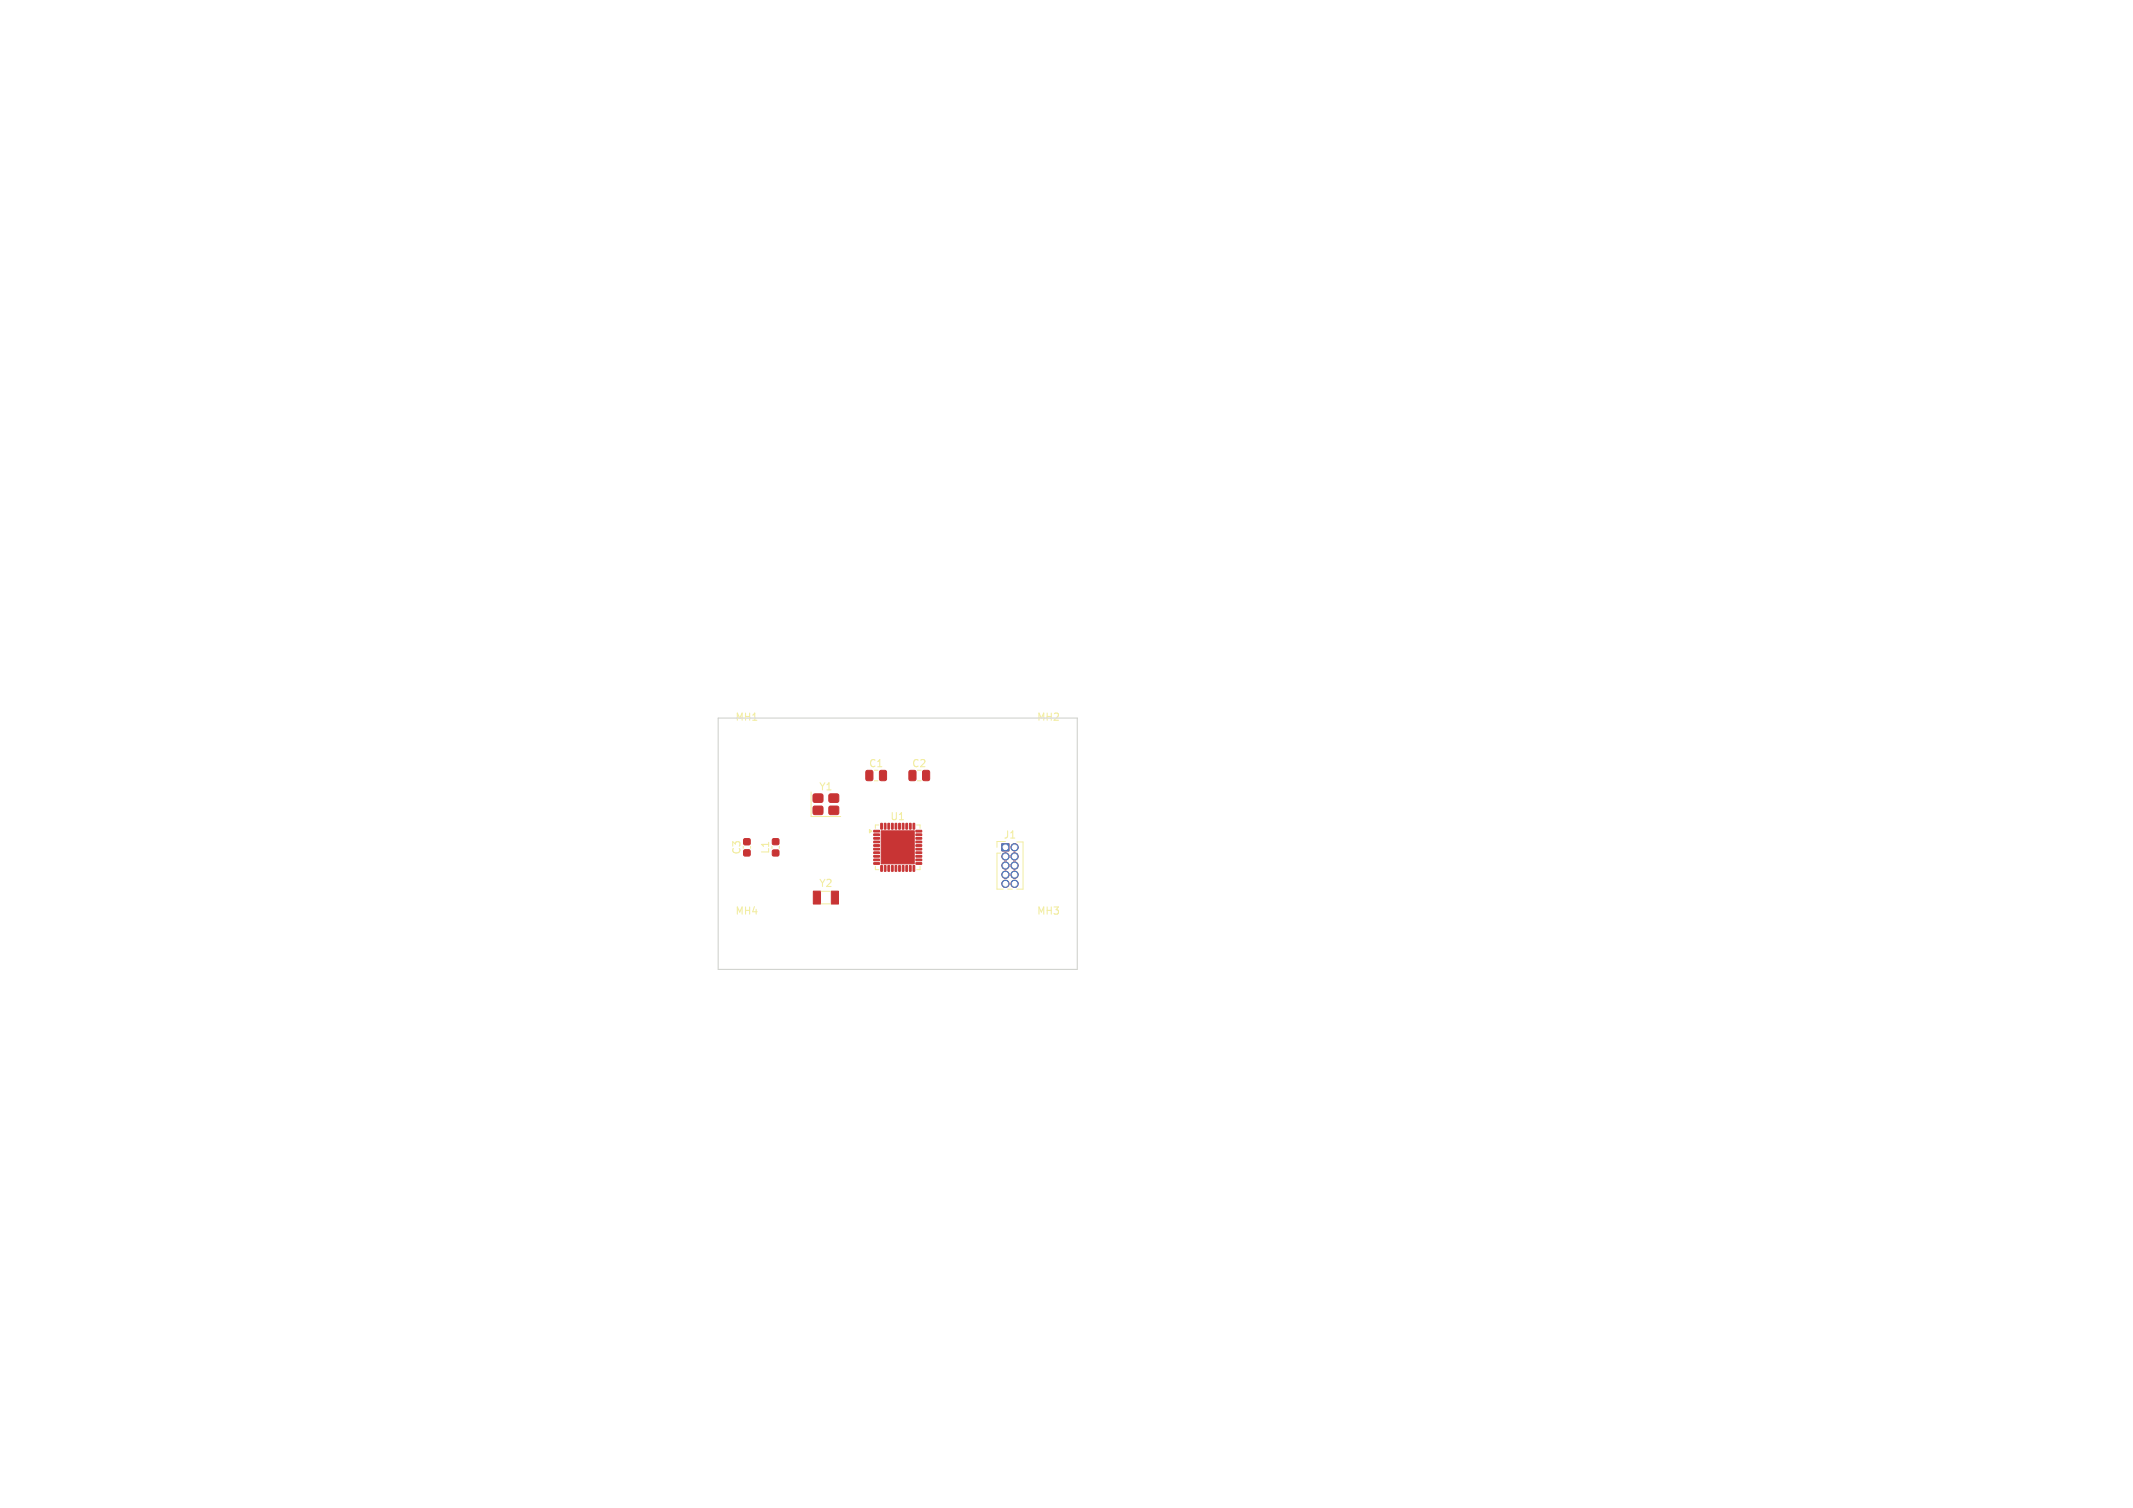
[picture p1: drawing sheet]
<svg xmlns="http://www.w3.org/2000/svg" width="297mm" height="210mm" viewBox="0 0 297 210" stroke-linecap="round" stroke-linejoin="round" font-family="sans-serif">
<defs><g id="words">
<g font-size="1.4" fill="#f2eda1">
<text x="102.3" y="100.6">MH1</text>
<text x="144.3" y="100.6">MH2</text>
<text x="120.9" y="107">C1</text>
<text x="126.9" y="107">C2</text>
<text x="114" y="110.3">Y1</text>
<text x="103.3" y="119.1" transform="rotate(-90 103.3 119.1)">C3</text>
<text x="107.3" y="119" transform="rotate(-90 107.3 119)">L1</text>
<text x="123.9" y="114.4">U1</text>
<text x="139.7" y="117">J1</text>
<text x="114" y="123.7">Y2</text>
<text x="102.3" y="127.6">MH4</text>
<text x="144.3" y="127.6">MH3</text>
</g>
</g></defs>
<g fill="#c83434" stroke="#c83434" stroke-width=".14">
<path d="M113.3 112.3h.2h1l.1 .2-.1 .9-.2 .1-1-.1-.1-.2z"/>
<path d="M115.5 112.3h.1h1.1l.1 .2-.1 .9-.1 .1-1.1-.1-.1-.2z"/>
<path d="M115.5 110.6h.1h1.1l.1 .2-.1 .9-.1 .1-1.1-.1-.1-.2z"/>
<path d="M113.3 110.6h.2h1l.1 .2-.1 .9-.2 .1-1-.1-.1-.2z"/>
<path d="M139.5 117.5h1v1h-1z"/>
<path d="M103.6 118.4h.8v.8h-.8z"/>
<path d="M103.6 116.8h.8v.8h-.8z"/>
<path d="M120.6 107.3h.7l.2 .1 .1 1.1-.2 .2h-.6l-.2-.1z"/>
<path d="M122.5 107.3h.7l.2 .1 .1 1.1-.2 .2h-.6l-.2-.1z"/>
<path d="M126.6 107.3h.7l.2 .1v1.1l-.1 .2h-.6l-.2-.1z"/>
<path d="M128.5 107.3h.7l.2 .1v1.1l-.1 .2h-.6l-.2-.1z"/>
<path d="M107.6 118.4h.8v.8h-.8z"/>
<path d="M107.6 116.8h.8v.8h-.8z"/>
<path d="M121.7 115.6h.7l.1 .2-.8 .1z"/>
<path d="M121.7 116.1h.7l.1 .2-.8 .1z"/>
<path d="M121.7 116.6h.7l.1 .2-.8 .1z"/>
<path d="M121.7 117.1h.7l.1 .2-.8 .1z"/>
<path d="M121.7 117.6h.7l.1 .2-.8 .1z"/>
<path d="M121.7 118.1h.7l.1 .2-.8 .1z"/>
<path d="M121.7 118.6h.7l.1 .2-.8 .1z"/>
<path d="M121.7 119.1h.7l.1 .2-.8 .1z"/>
<path d="M121.7 119.6h.7l.1 .2-.8 .1z"/>
<path d="M121.7 120.1h.7l.1 .2-.8 .1z"/>
<path d="M122.6 120.5l.3 .1-.1 .7h-.2z"/>
<path d="M123.1 120.5l.3 .1-.1 .7h-.2z"/>
<path d="M123.6 120.5l.3 .1-.1 .7h-.2z"/>
<path d="M124.1 120.5l.3 .1-.1 .7h-.2z"/>
<path d="M124.6 120.5l.3 .1-.1 .7h-.2z"/>
<path d="M125.1 120.5l.3 .1-.1 .7h-.2z"/>
<path d="M125.6 120.5l.3 .1-.1 .7h-.2z"/>
<path d="M126.1 120.5l.3 .1-.1 .7h-.2z"/>
<path d="M126.6 120.5l.3 .1-.1 .7h-.2z"/>
<path d="M127.1 120.5l.3 .1-.1 .7h-.2z"/>
<path d="M127.5 120.1h.8v.2l-.7 .1z"/>
<path d="M127.5 119.6h.8v.2l-.7 .1z"/>
<path d="M127.5 119.1h.8v.2l-.7 .1z"/>
<path d="M127.5 118.6h.8v.2l-.7 .1z"/>
<path d="M127.5 118.1h.8v.2l-.7 .1z"/>
<path d="M127.5 117.6h.8v.2l-.7 .1z"/>
<path d="M127.5 117.1h.8v.2l-.7 .1z"/>
<path d="M127.5 116.6h.8v.2l-.7 .1z"/>
<path d="M127.5 116.1h.8v.2l-.7 .1z"/>
<path d="M127.5 115.6h.8v.2l-.7 .1z"/>
<path d="M127.1 114.7h.3l-.1 .8-.2-.1z"/>
<path d="M126.6 114.7h.3l-.1 .8-.2-.1z"/>
<path d="M126.1 114.7h.3l-.1 .8-.2-.1z"/>
<path d="M125.6 114.7h.3l-.1 .8-.2-.1z"/>
<path d="M125.1 114.7h.3l-.1 .8-.2-.1z"/>
<path d="M124.6 114.7h.3l-.1 .8-.2-.1z"/>
<path d="M124.1 114.7h.3l-.1 .8-.2-.1z"/>
<path d="M123.6 114.7h.3l-.1 .8-.2-.1z"/>
<path d="M123.1 114.7h.3l-.1 .8-.2-.1z"/>
<path d="M122.6 114.7h.3l-.1 .8-.2-.1z"/>
<path d="M122.7 115.7h4.6v4.6h-4.6z"/>
<path d="M115.8 124.1h.9v1.8h-.9z"/>
<path d="M113.2 124.1h1.1v1.8h-1.1z"/>
<circle cx="141.3" cy="118" r=".5"/>
<circle cx="140" cy="119.3" r=".5"/>
<circle cx="141.3" cy="119.3" r=".5"/>
<circle cx="140" cy="120.5" r=".5"/>
<circle cx="141.3" cy="120.5" r=".5"/>
<circle cx="140" cy="121.8" r=".5"/>
<circle cx="141.3" cy="121.8" r=".5"/>
<circle cx="140" cy="123.1" r=".5"/>
<circle cx="141.3" cy="123.1" r=".5"/>
</g>
<g fill="#4d7fc4" stroke="#4d7fc4" stroke-width=".14">
<path d="M139.5 117.5h1v1h-1z"/>
<circle cx="141.3" cy="118" r=".5"/>
<circle cx="140" cy="119.3" r=".5"/>
<circle cx="141.3" cy="119.3" r=".5"/>
<circle cx="140" cy="120.5" r=".5"/>
<circle cx="141.3" cy="120.5" r=".5"/>
<circle cx="140" cy="121.8" r=".5"/>
<circle cx="141.3" cy="121.8" r=".5"/>
<circle cx="140" cy="123.1" r=".5"/>
<circle cx="141.3" cy="123.1" r=".5"/>
</g>
<g fill="none" stroke="#f2eda1" stroke-width=".14">
<path d="M104.5 117.9v.2M108.5 117.8v.4M112.9 110.3v3.4h4.2M121.7 108.7h.6M122.4 114.9h-.5v.5M127.6 114.9h.5v.5M127.7 108.7h.6M139.3 118.8h-.5v5h.9M140 117.2h-1.2v.8M141.6 117.3h.8v6.5h-.8M114.3 125.9h1.4M121.9 120.6v.5h.5"/>
<path d="M128.1 120.6v.5h-.5M140.3 123.8h.7"/>
</g>
<path d="M121.1 115.5l.3 .3-.3 .2z" fill="#f2eda1" stroke="#f2eda1" stroke-width=".14"/>
<path d="M100 100h50v35h-50z" fill="none" stroke="#d0d2cd" stroke-width=".15"/>
<g fill="#fff" stroke="#fff" stroke-width=".14">
<circle cx="104" cy="131" r="1.6"/>
<circle cx="140" cy="118" r=".32"/>
<circle cx="141.3" cy="118" r=".32"/>
<circle cx="140" cy="119.3" r=".32"/>
<circle cx="141.3" cy="119.3" r=".32"/>
<circle cx="140" cy="120.5" r=".32"/>
<circle cx="141.3" cy="120.5" r=".32"/>
<circle cx="140" cy="121.8" r=".32"/>
<circle cx="141.3" cy="121.8" r=".32"/>
<circle cx="140" cy="123.1" r=".32"/>
<circle cx="141.3" cy="123.1" r=".32"/>
<circle cx="146" cy="131" r="1.6"/>
<circle cx="104" cy="104" r="1.6"/>
<circle cx="146" cy="104" r="1.6"/>
</g>
<use href="#words"/>
</svg>
